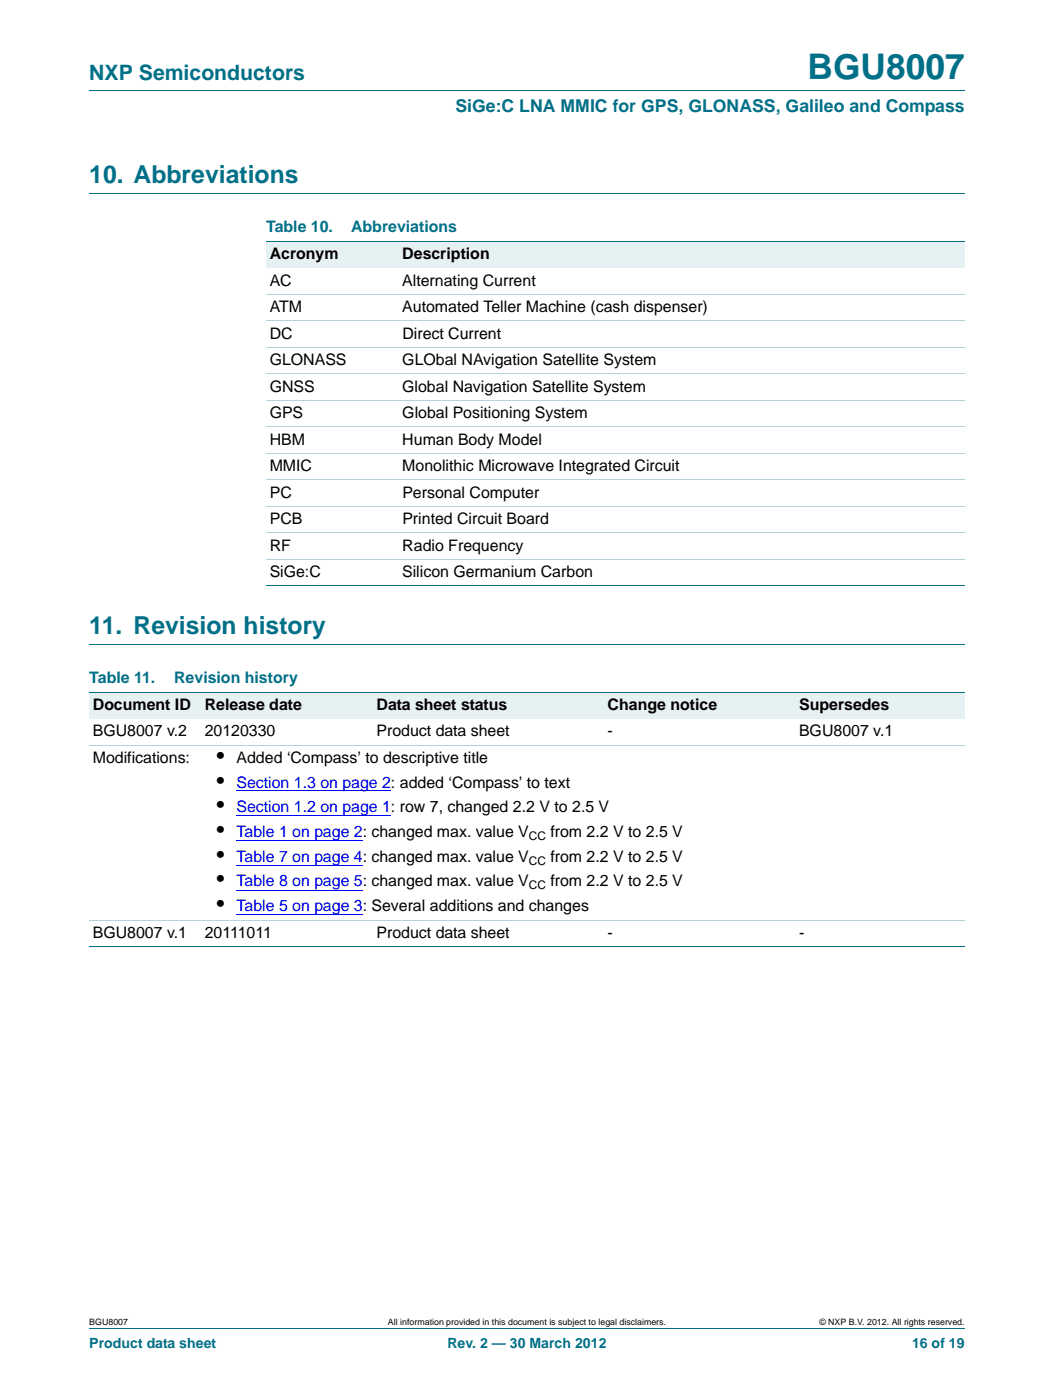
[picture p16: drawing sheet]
<svg xmlns="http://www.w3.org/2000/svg" width="210mm" height="279mm" viewBox="0 0 210 279" stroke-linecap="round" stroke-linejoin="round" font-family="sans-serif">
<defs><g id="words">
<text font-size="7" fill="#007088" x="161.1" y="15.8">BGU8007</text>
<g font-size="4.9" fill="#007088">
<text x="17.8" y="36.6">10. Abbreviations</text>
<text x="17.8" y="126.6">11. Revision history</text>
</g>
<text font-size="4.2" fill="#007088" x="17.8" y="16">NXP Semiconductors</text>
<g font-size="4.2">
<text x="43.3" y="152.2">•</text>
<text x="43.3" y="157.2">•</text>
<text x="43.3" y="162.1">•</text>
<text x="43.3" y="167">•</text>
<text x="43.3" y="172">•</text>
<text x="43.3" y="176.9">•</text>
<text x="43.3" y="181.9">•</text>
</g>
<text font-size="3.5" fill="#007088" x="90.9" y="22.3">SiGe:C LNA MMIC for GPS, GLONASS, Galileo and Compass</text>
<g font-size="3.2" fill="#007088">
<text x="53.1" y="46.4">Table 10.</text>
<text x="70" y="46.4">Abbreviations</text>
<text x="17.8" y="136.4">Table 11.</text>
<text x="34.8" y="136.4">Revision history</text>
</g>
<g font-size="3.2">
<text x="53.8" y="51.7">Acronym</text>
<text x="80.3" y="51.7">Description</text>
<text x="53.8" y="57">AC</text>
<text x="80.3" y="57">Alternating Current</text>
<text x="53.8" y="62.3">ATM</text>
<text x="80.3" y="62.3">Automated Teller Machine (cash dispenser)</text>
<text x="53.8" y="67.6">DC</text>
<text x="80.3" y="67.6">Direct Current</text>
<text x="53.8" y="72.9">GLONASS</text>
<text x="80.3" y="72.9">GLObal NAvigation Satellite System</text>
<text x="53.8" y="78.2">GNSS</text>
<text x="53.8" y="83.4">GPS</text>
<text x="80.2" y="83.4">Global Positioning System</text>
<text x="80.2" y="78.2">Global Navigation Satellite System</text>
<text x="53.8" y="88.7">HBM</text>
<text x="80.3" y="88.7">Human Body Model</text>
<text x="53.8" y="94">MMIC</text>
<text x="80.3" y="94">Monolithic Microwave Integrated Circuit</text>
<text x="53.8" y="99.3">PC</text>
<text x="80.3" y="99.3">Personal Computer</text>
<text x="53.8" y="104.6">PCB</text>
<text x="80.3" y="104.6">Printed Circuit Board</text>
<text x="53.8" y="109.9">RF</text>
<text x="80.3" y="109.9">Radio Frequency</text>
<text x="53.8" y="115.2">SiGe:C</text>
<text x="80.2" y="115.2">Silicon Germanium Carbon</text>
<text x="18.5" y="141.6">Document ID</text>
<text x="40.8" y="141.6">Release date</text>
<text x="75.1" y="141.6">Data sheet status</text>
<text x="121.2" y="141.6">Change notice</text>
<text x="159.4" y="141.6">Supersedes</text>
<text x="18.5" y="146.9">BGU8007 v.2</text>
<text x="40.8" y="146.9">20120330</text>
<text x="75.1" y="146.9">Product data sheet</text>
<text x="121.2" y="146.9">-</text>
<text x="159.4" y="146.9">BGU8007 v.1</text>
<text x="18.5" y="152.2">Modifications:</text>
<text x="47.2" y="152.2">Added ‘Compass’ to descriptive title</text>
<text x="109.8" y="167">from 2.2 V to 2.5 V</text>
<text x="109.8" y="172">from 2.2 V to 2.5 V</text>
<text x="109.8" y="176.9">from 2.2 V to 2.5 V</text>
<text x="18.5" y="187.2">BGU8007 v.1</text>
<text x="40.8" y="187.2">20111011</text>
<text x="75.1" y="187.2">Product data sheet</text>
<text x="121.2" y="187.2">-</text>
<text x="159.4" y="187.2">-</text>
</g>
<g font-size="3.2" fill="#00f">
<text x="47.2" y="157.2">Section 1.3 on page 2: added ‘Compass’ to text</text>
<text x="47.2" y="162.1">Section 1.2 on page 1: row 7, changed 2.2 V to 2.5 V</text>
<text x="47.2" y="167">Table 1 on page 2: changed max. value V</text>
<text x="47.2" y="172">Table 7 on page 4: changed max. value V</text>
<text x="47.2" y="176.9">Table 8 on page 5: changed max. value V</text>
<text x="47.2" y="181.9">Table 5 on page 3: Several additions and changes</text>
</g>
<g font-size="2.8" fill="#007088">
<text x="17.8" y="269.1">Product data sheet</text>
<text x="89.2" y="269.1">Rev. 2 — 30 March 2012</text>
<text x="181.9" y="269.1">16 of 19</text>
</g>
<g font-size="2.4">
<text x="105.5" y="167.6">CC</text>
<text x="105.5" y="172.6">CC</text>
<text x="105.5" y="177.5">CC</text>
</g>
<g font-size="1.8">
<text x="17.8" y="264.5">BGU8007</text>
<text x="77.4" y="264.5">All information provided in this document is subject to legal disclaimers.</text>
<text x="163.5" y="264.5">© NXP B.V. 2012. All rights reserved.</text>
</g>
</g></defs>
<path d="M17.8 18.2h174.6M17.8 38.6h174.6M17.8 128.6h174.6M17.8 265.1h174.6" fill="none" stroke="#007088" stroke-width=".2"/>
<g fill="#e6f1f4">
<path d="M53.1 48.2h26.5v5.2h-26.5z"/>
<path d="M79.6 48.2h112.8v5.2h-112.8z"/>
</g>
<path d="M53.1 48.2h139.3M53.1 116.9h139.3" fill="none" stroke="#007088" stroke-width=".2"/>
<path d="M53.1 58.7h139.3M53.1 64h139.3M53.1 69.3h139.3M53.1 74.6h139.3M53.1 79.9h139.3M53.1 85.2h139.3M53.1 90.5h139.3M53.1 95.8h139.3M53.1 101.1h139.3M53.1 106.4h139.3M53.1 111.7h139.3" fill="none" stroke="#b3d4db" stroke-width=".2"/>
<g fill="#e6f1f4">
<path d="M17.8 138.1h22.3v5.3h-22.3z"/>
<path d="M40.1 138.1h34.3v5.3h-34.3z"/>
<path d="M74.4 138.1h46.1v5.3h-46.1z"/>
<path d="M120.5 138.1h38.2v5.3h-38.2z"/>
<path d="M158.7 138.1h33.7v5.3h-33.7z"/>
</g>
<path d="M47.2 157.9h30.8M47.2 162.8h30.8M47.2 167.7h25.2M47.2 172.7h25.2M47.2 177.6h25.2M47.2 182.6h25.2" fill="none" stroke="#00f" stroke-width=".2"/>
<path d="M17.8 138.1h174.6M17.8 188.9h174.6" fill="none" stroke="#007088" stroke-width=".2"/>
<path d="M17.8 148.7h174.6M17.8 183.6h174.6" fill="none" stroke="#b3d4db" stroke-width=".2"/>
<use href="#words"/>
</svg>
